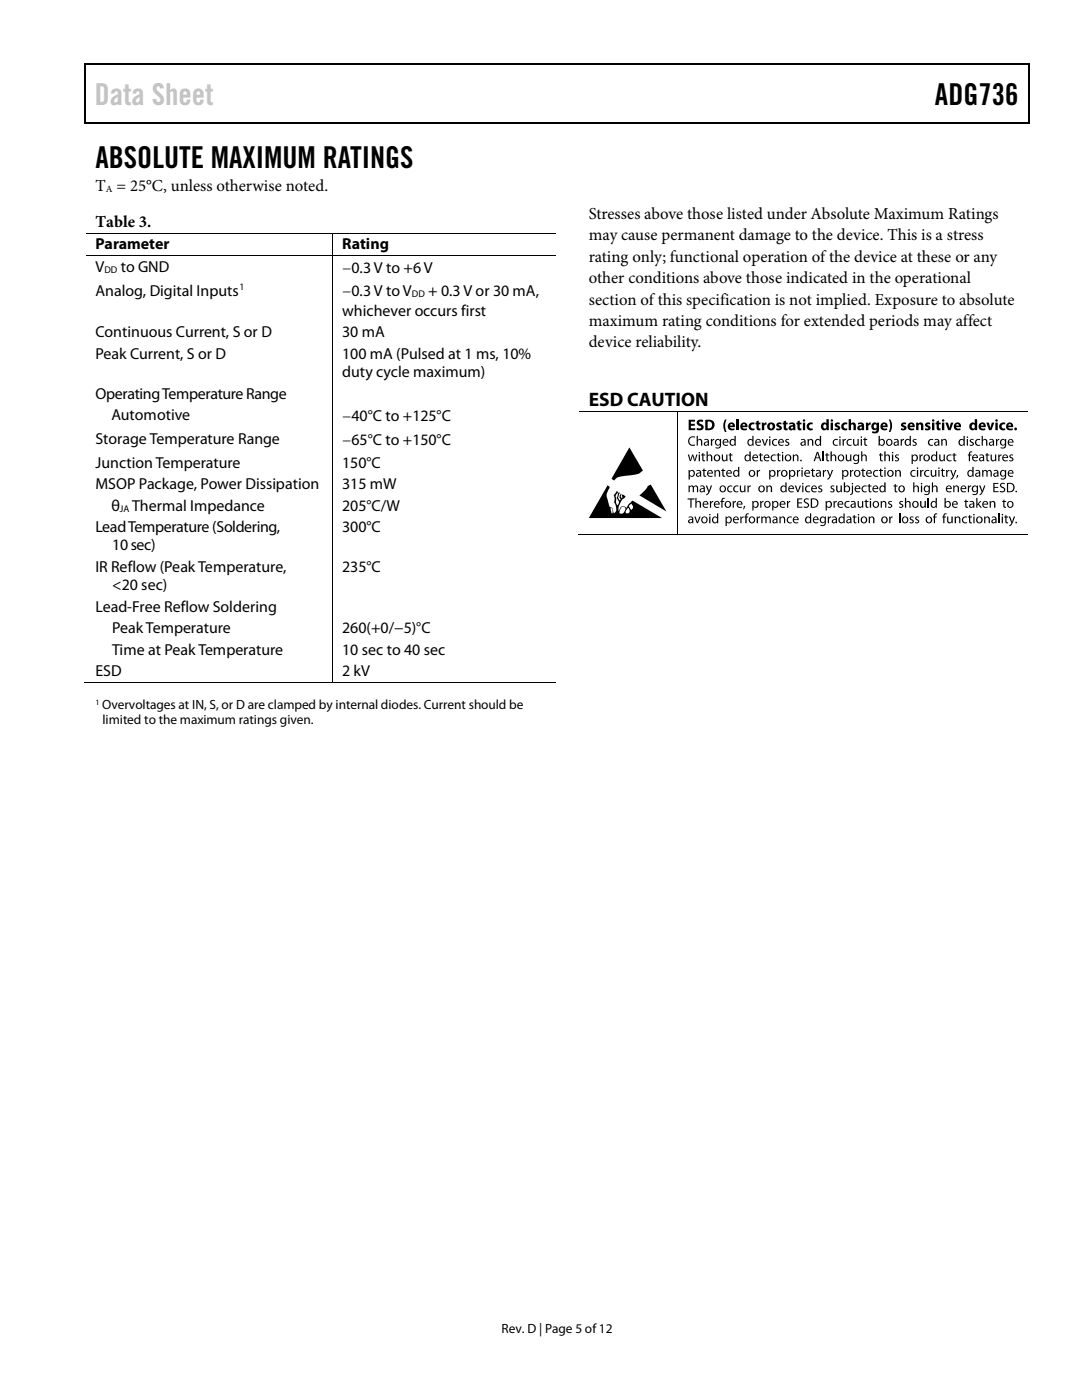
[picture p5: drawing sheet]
<svg xmlns="http://www.w3.org/2000/svg" width="216mm" height="279mm" viewBox="0 0 216 279" stroke-linecap="round" stroke-linejoin="round" font-family="sans-serif">
<defs><g id="words">
<text font-size="6" fill="#c1c1c1" x="18.9" y="20.9">Data Sheet</text>
<g font-size="6">
<text x="186.6" y="20.9">ADG736</text>
<text x="19" y="33.6">ABSOLUTE MAXIMUM RATINGS</text>
</g>
<text font-size="3.9" x="117.5" y="81.1">ESD CAUTION</text>
<g font-size="3.3">
<text x="19" y="38.1">T = 25°C, unless otherwise noted.</text>
<text x="19.1" y="45.2">Table 3.</text>
<text x="117.5" y="43.6">Stresses above those listed under Absolute Maximum Ratings</text>
<text x="117.5" y="48">may cause permanent damage to the device. This is a stress</text>
<text x="117.5" y="52.2">rating only; functional operation of the device at these or any</text>
<text x="117.5" y="56.5">other conditions above those indicated in the operational</text>
<text x="117.5" y="60.8">section of this specification is not implied. Exposure to absolute</text>
<text x="117.5" y="65.1">maximum rating conditions for extended periods may affect</text>
<text x="117.5" y="69.3">device reliability.</text>
</g>
<g font-size="3.2">
<text x="19" y="49.8">Parameter</text>
<text x="68.3" y="49.8">Rating</text>
<text x="19" y="54.3">V</text>
<text x="19" y="59">Analog, Digital Inputs</text>
<text x="24.1" y="54.3">to GND</text>
<text x="68.3" y="59.1">−0.3 V to V</text>
<text x="68.3" y="54.4">−0.3 V to +6 V</text>
<text x="85.4" y="59.1">+ 0.3 V or 30 mA,</text>
<text x="68.3" y="63.1">whichever occurs first</text>
<text x="19" y="67.4">Continuous Current, S or D</text>
<text x="19" y="71.7">Peak Current, S or D</text>
<text x="68.3" y="67.4">30 mA</text>
<text x="68.3" y="71.7">100 mA (Pulsed at 1 ms, 10%</text>
<text x="68.3" y="75.3">duty cycle maximum)</text>
<text x="19" y="79.5">Operating Temperature Range</text>
<text x="22.2" y="83.9">Automotive</text>
<text x="68.3" y="84">−40°C to +125°C</text>
<text x="19" y="88.6">Storage Temperature Range</text>
<text x="68.3" y="88.7">−65°C to +150°C</text>
<text x="19" y="93.4">Junction Temperature</text>
<text x="68.3" y="93.4">150°C</text>
<text x="19" y="97.7">MSOP Package, Power Dissipation</text>
<text x="22.2" y="102">θ</text>
<text x="26.4" y="102">Thermal Impedance</text>
<text x="68.3" y="102">205°C/W</text>
<text x="68.3" y="97.7">315 mW</text>
<text x="19" y="106.3">Lead Temperature (Soldering,</text>
<text x="68.3" y="106.3">300°C</text>
<text x="22.4" y="109.9">10 sec)</text>
<text x="19" y="114.1">IR Reflow (Peak Temperature,</text>
<text x="22.4" y="117.8">&lt;20 sec)</text>
<text x="68.3" y="114.1">235°C</text>
<text x="19" y="122">Lead-Free Reflow Soldering</text>
<text x="22.4" y="126.3">Peak Temperature</text>
<text x="22.4" y="130.6">Time at Peak Temperature</text>
<text x="68.3" y="126.3">260(+0/−5)°C</text>
<text x="68.3" y="130.6">10 sec to 40 sec</text>
<text x="19" y="134.9">ESD</text>
<text x="68.3" y="134.9">2 kV</text>
</g>
<g font-size="2.7">
<text x="20.4" y="141.6">Overvoltages at IN, S, or D are clamped by internal diodes. Current should be</text>
<text x="20.4" y="144.5">limited to the maximum ratings given.</text>
<text x="100.1" y="266">Rev. D | Page 5 of12</text>
</g>
<g font-size="1.9">
<text x="21.1" y="38.3">A</text>
<text x="20.8" y="54.4">DD</text>
<text x="47.8" y="58">1</text>
<text x="82.2" y="59.3">DD</text>
<text x="23.9" y="102.2">JA</text>
</g>
<text font-size="1.6" x="19" y="140.7">1</text>
</g></defs>
<g fill="#000">
<path d="M16.9 12.7h.2v1h-.2zM16.9 12.7h.2v.3h-.2zM82.5 12.7h.3v.3h-.3zM205.1 12.7h.3v1h-.3zM205.1 12.7h.3v.3h-.3zM16.9 24.4h.2v.2h-.2zM82.3 24.4h.2v.2h-.2zM205.1 24.4h.3v.2h-.3zM66.3 46.4h.2v.2h-.2zM66.3 51h.2v.1h-.2zM125.6 89.3l2.7 4.6-.3 .2a3.7 3.7 0 0 1-2.7 .8l-.6 .1a2.23 2.23 0 0 0-2.2 .9l-.5-.3zM135.2 82.1h.1v.2h-.1z"/>
<path d="M137.4 96.9h.2v.2l.2-.2h.4l.2 .2 .3-.2h.4l.2 .6v.7h-.2l-.1-.9-.2-.2-.3 .2v.9h-.3v-1l-.2-.1-.4 .2v.9h-.2zM137.4 83.8h1.3v.4h-.8v.4h.7v.4h-.7v.5h.8v.3h-1.3zM137.2 90.7h.3l.3 1.1 .3-1.1h.2l.3 1.1 .3-1.1h.3l-.5 1.3h-.2l-.3-1-.3 1h-.3zM137.2 99.5h1.4v.2h-.6v1.6h-.2v-1.6h-.6zM137.6 87.3l.7-.2 .4 .1-.1 .2a.76 .76 0 0 0-1.1 .6 .76 .76 0 0 0 1.2 .7v.2a.98 .98 0 0 1-1.2-.3 .98 .98 0 0 1 .1-1.3zM138.7 99.4h.3v.8l.4-.2 .4 .2 .1 1.1h-.3v-.9l-.3-.2-.3 .3v.8h-.3zM139 87h.2v.8l.5-.2 .3 .2 .1 1.1h-.2v-.9l-.3-.2-.4 .3v.8h-.2zM139.2 83.9l.6-.2 .5 .2-.1 .3h-.6l-.1 .1 .1 .2a.72 .72 0 0 1 .8 .9 .72 .72 0 0 1-1.1 .5l-.3-.1 .1-.4 .7 .1 .1-.2-.1-.2a.69 .69 0 0 1-.7-.4 .69 .69 0 0 1 .1-.8zM140.1 90.5l.3-.1v.3h.3v.2h-.3v.9l.3 .1-.1 .2h-.3l-.2-.3v-.9h-.2v-.2h.2zM140.3 93.6l.3-.1v.3h.3v.2h-.3v.9l.3 .1-.1 .2-.3-.1-.1-.2-.1-.9h-.2v-.2h.2zM141 90.1h.2v.8l.5-.2 .3 .2 .1 1.1h-.2l-.1-.9-.2-.2-.4 .3v.8h-.2zM140.8 96.9h.3l.4 1.1 .3-1.1h.3l-.7 1.6-.4 .4-.1-.3 .4-.4z"/>
<path d="M141.9 87.6h.2v.3l.4-.3v.2l-.2 .1-.2 .2v.8h-.2zM142.5 93.8h.3v.2l.1-.1a.49 .49 0 0 1 .7 .1l.1 1.1h-.3v-.9l-.3-.2-.3 .2v.9h-.2zM144.1 93.6l.3-.1v.3h.3v.2h-.3v.9l.3 .1v.1l-.2 .1a.35 .35 0 0 1-.4-.5v-.7h-.2v-.2h.2zM144.7 83.7h.3a2.73 2.73 0 0 0 0 2.5 .71 .71 0 0 1-.6-.8v-.8zM144 90.7h.3v1l.3 .2 .3-.2v-1h.2v1.3h-.2v-.2l-.1 .1a.47 .47 0 0 1-.7 0zM145.6 90.5l.2-.1v.3h.4v.2h-.4l.1 .9 .3 .1v.1l-.4 .1-.2-.3v-.9h-.2zM145.3 97.1l.5-.2h.3v.2a.51 .51 0 0 0-.8 .5 .51 .51 0 0 0 .8 .4v.2a.7 .7 0 0 1-.9-.2 .7 .7 0 0 1 .1-.9zM146.9 83.7h.5v2.1h-.5zM146.5 97.1l.5-.2h.3v.2a.51 .51 0 0 0-.8 .5 .51 .51 0 0 0 .8 .4v.2a.71 .71 0 0 1-.9-.2 .71 .71 0 0 1 .1-.9zM147.6 96.9h.3v1l.3 .2 .3-.3v-.9h.2l.1 1.3h-.2l-.1-.2-.1 .1a.47 .47 0 0 1-.7-.1zM149.1 96.9h.2l.1 .3 .4-.3v.2h-.2l-.2 .3v.8h-.2zM149.6 84.5l.8-.2 .2 .1-.1 .3a.44 .44 0 0 0-.7 .4 .44 .44 0 0 0 .7 .4l.1 .3a.82 .82 0 0 1-1.1-.2 .82 .82 0 0 1 .1-1.1z"/>
<path d="M151 93.8h.2v.3l.5-.3v.2l-.3 .1-.2 .3v.7h-.2zM150.9 84.1l.5-.2v.4h.3v.4h-.3v.7l.3 .1v.3l-.5 .1-.2-.2-.1-1h-.2v-.4h.2zM151.6 90.5l.3-.1v.3h.3v.2h-.3v.9l.3 .1v.1l-.2 .1a.35 .35 0 0 1-.4-.5v-.7h-.2v-.2h.2zM152 84.3h.4v.3l.3-.3h.2v.5h-.2l-.2 .2v.8h-.5zM152 87.6h.3l.3 1.1 .4-1.1h.2l-.5 1.3h-.2zM152.9 96.9h.2v.2l.1-.1a.5 .5 0 0 1 .8 .1l.1 1.1h-.3v-.9l-.3-.2-.3 .3v.8h-.3zM154 90.9l.5-.2h.3v.2a.51 .51 0 0 0-.8 .5 .51 .51 0 0 0 .8 .4v.2a.7 .7 0 0 1-.9-.2 .7 .7 0 0 1 .1-.9zM155.1 84.4l.4-.1 .5 .1-.1 .3h-.5v.1a.56 .56 0 0 1 .6 .7 .56 .56 0 0 1-.8 .4l-.3-.1v-.4l.5 .1 .2-.1-.5-.3a.43 .43 0 0 1 0-.7zM155 93.8h.2l.1 .3 .2-.3h.2v.2l-.2 .1-.2 .3v.7h-.2zM154.2 87.8l.6-.2 .3 .1-.1 .1a.51 .51 0 0 0-.7 .5 .51 .51 0 0 0 .7 .4l.1 .2a.71 .71 0 0 1-.9-.2 .71 .71 0 0 1 0-.9zM155.2 90.5l.2-.1v.3h.4v.2h-.4l.1 .9 .2 .1v.2h-.3l-.2-.3v-.9h-.2v-.2h.2zM156.7 87.8l.4-.2 .3 .1v.1h-.4v.3l.2 .1a.41 .41 0 0 1 .3 .3 .41 .41 0 0 1-.2 .4h-.7l.1-.2h.5v-.2l-.2-.1a.4 .4 0 0 1-.3-.6z"/>
<path d="M156.4 84.1l.4-.2v.4h.4v.4h-.4l.1 .7 .3 .1v.3l-.5 .1-.3-.2v-1h-.2v-.4h.2zM158.2 90.7h.2v.2l.1-.1a.48 .48 0 0 1 .7 .1l.1 1.1h-.2v-.9l-.3-.2-.4 .3v.8h-.2zM158.6 96.9h.2l.4 1.1 .4-1.1h.2l-.5 1.3h-.2zM159 93.8h.2v.3l.5-.3v.2l-.3 .1-.1 .2v.8h-.3zM159.1 84.1l.5-.2v.4h.3v.4h-.3v.7l.3 .1v.3l-.5 .1-.2-.2-.1-1h-.2v-.4h.2zM159.7 91.8h.2v.2h-.2zM161.1 87.6h.2l.1 .2 .1-.1a.49 .49 0 0 1 .7 .1l.1 1.1h-.3v-.9l-.3-.2-.3 .2v.9h-.2zM160.8 97.1l.5-.2h.4l-.1 .2a.51 .51 0 0 0-.7 .5 .51 .51 0 0 0 .7 .4l.1 .2a.71 .71 0 0 1-1-.2 .71 .71 0 0 1 .1-.9zM161.2 84.5l.8-.2 .2 .1-.1 .3a.45 .45 0 0 0-.7 .4 .45 .45 0 0 0 .7 .4l.1 .3a.82 .82 0 0 1-1.1-.2 .82 .82 0 0 1 .1-1.1zM162 93.6l.3-.1v.3h.3v.2h-.3v.9l.3 .1-.1 .2-.3-.1-.2-.2v-.9h-.2v-.2h.2zM163.3 97.1l.4-.2 .3 .1v.1h-.4v.3l.1 .1a.4 .4 0 0 1 .4 .3 .4 .4 0 0 1-.2 .4h-.7l.1-.2h.5v-.3l-.2-.1a.4 .4 0 0 1-.3-.5zM164.2 90.1h.2v1.9h-.2z"/>
<path d="M164.2 93.8h.2v.3l.5-.3v.2l-.3 .1-.2 .2v.8h-.2zM164.9 90.5l.2-.1v.3h.4v.2h-.4l.1 .9 .2 .1v.1l-.3 .1-.2-.3v-.9h-.2v-.2h.2zM165 93.8h.2l.4 1.1 .4-1.1h.2l-.6 1.6-.5 .4v-.3a.45 .45 0 0 0 .4-.5zM165.7 90.1h.3v.8l.4-.2 .4 .2 .1 1.1h-.3v-.9l-.3-.2-.3 .2v.9h-.3zM165.8 97.1l.4-.2 .3 .1-.1 .1h-.4v.3l.2 .1a.41 .41 0 0 1 .3 .3 .41 .41 0 0 1-.2 .4h-.6v-.2h.5v-.3l-.1-.1a.4 .4 0 0 1-.3-.5zM166.7 84.4l.5-.1 .4 .1-.1 .3h-.5v.1a.56 .56 0 0 1 .6 .7 .56 .56 0 0 1-.8 .4l-.3-.1 .1-.4 .4 .1 .2-.1-.5-.3a.43 .43 0 0 1 0-.7zM166.3 87.8l.6-.2 .3 .1-.1 .1a.51 .51 0 0 0-.7 .5 .51 .51 0 0 0 .8 .4v.2a.7 .7 0 0 1-.9-.2 .7 .7 0 0 1 0-.9zM166.8 96.9h.3v1l.3 .2 .3-.3v-.9h.3v1.3h-.2v-.2l-.1 .1a.47 .47 0 0 1-.8-.1zM168.1 87.6h.2v.3l.5-.3v.2l-.3 .1-.1 .2v.8h-.3zM168.1 84.5l.8-.2 .2 .1-.1 .3a.45 .45 0 0 0-.7 .4 .45 .45 0 0 0 .7 .4l.1 .3a.82 .82 0 0 1-1.1-.2 .82 .82 0 0 1 .1-1.1zM169.3 83.7h.5v.8a.55 .55 0 0 1 .7-.1 .55 .55 0 0 1 .3 .6v.8h-.5v-1l-.2-.1-.3 .2v.9h-.5zM169.6 93.8h.2v.3l.5-.3v.2l-.3 .1-.1 .2v.8h-.3z"/>
<path d="M168.8 90.7h.2v1l.3 .2 .3-.3v-.9h.3v1.3h-.2v-.2l-.1 .1a.47 .47 0 0 1-.8 0zM169.1 87.8l.5-.2 .4 .1-.1 .1a.51 .51 0 0 0-.8 .5 .51 .51 0 0 0 .8 .4v.2a.7 .7 0 0 1-.9-.2 .7 .7 0 0 1 .1-.9zM170.2 87.6h.3v1l.3 .2 .3-.3v-.9h.2l.1 1.3h-.3v-.2l-.1 .1a.46 .46 0 0 1-.7 0zM171.8 90.1h.3v.8l.4-.2 .4 .2 .1 1.1h-.3v-.9l-.3-.2-.3 .3v.8h-.3zM172.1 93.6l.2-.1v.3h.3v.2h-.3v.9l.3 .1v.1l-.2 .1a.35 .35 0 0 1-.3-.5v-.7h-.3v-.2h.3zM172.5 87.4l.2-.1v.3h.3v.2h-.3v.9l.3 .1v.1l-.3 .1-.2-.3v-.9h-.3v-.2h.3zM172.8 84.3h.4v.3l.3-.3h.2v.5h-.3l-.1 .2v.8h-.5zM172.1 97.1l.5-.2h.4l-.1 .2a.51 .51 0 0 0-.8 .5 .51 .51 0 0 0 .8 .4l.1 .2a.71 .71 0 0 1-1-.2 .71 .71 0 0 1 .1-.9zM172.7 99.8l.3-.1v.3h.3v.2h-.3v.9h.3v.2h-.4l-.2-.2v-.9h-.2zM173.3 96.7l.3-.1v.3h.3v.2h-.3v.9l.3 .1-.1 .2-.3-.1-.2-.2v-.9h-.2v-.2h.2zM174.4 94l.5-.2h.3v.2a.51 .51 0 0 0-.8 .5 .51 .51 0 0 0 .8 .4v.2a.7 .7 0 0 1-.9-.2 .7 .7 0 0 1 .1-.9zM175.6 90.5l.2-.1v.3h.4v.2h-.4l.1 .9 .2 .1 .1 .1-.4 .1-.2-.3v-.9h-.2z"/>
<path d="M175.6 93.6l.2-.1v.3h.4v.2h-.4l.1 .9 .3 .1-.1 .2-.3-.1-.2-.2v-.9h-.2v-.2h.2zM176.4 90.1h.3v.8l.4-.2 .4 .2 .1 1.1h-.2l-.1-.9-.3-.2-.3 .2v.9h-.3zM177.3 83.7a.71 .71 0 0 1 .7 .9v.8a.71 .71 0 0 1-.7 .8 2.73 2.73 0 0 0 0-2.5zM178.6 90.9l.4-.2 .4 .1-.1 .1h-.4v.3l.2 .1a.41 .41 0 0 1 .3 .3 .41 .41 0 0 1-.2 .4h-.7l.1-.2h.5v-.2l-.2-.1a.4 .4 0 0 1-.3-.6zM178.6 93.8h.2v.2l.1-.1a.5 .5 0 0 1 .8 .1l.1 1.1h-.3v-.9l-.3-.2-.3 .3v.8h-.3zM178.5 96.7l.3-.1v.3h.3v.2h-.3v.9l.3 .1-.1 .2-.3-.1-.2-.2v-.9h-.2v-.2h.2zM179.7 87.6h.2v.3l.5-.3v.2l-.3 .1-.1 .2v.8h-.3zM179.9 84.4l.5-.1 .4 .1-.1 .3h-.4v.1a.53 .53 0 0 1 .6 .6 .53 .53 0 0 1-.7 .5l-.5-.1 .1-.4 .4 .1 .2-.1-.4-.3a.42 .42 0 0 1-.1-.7zM180.6 99.4h.2v.8l.5-.2 .3 .2 .1 1.1h-.2l-.1-.9-.2-.2-.4 .2v.9h-.2zM182.2 87.8l.4-.2 .3 .1-.1 .1h-.4v.3l.2 .1a.41 .41 0 0 1 .3 .3 .41 .41 0 0 1-.2 .4h-.6v-.2h.5v-.2l-.1-.1a.39 .39 0 0 1-.3-.6zM182.2 96.3h.3v.8l.4-.2 .4 .2 .1 1.1h-.3v-.9l-.3-.2-.3 .2v.9h-.3zM181.8 94l.6-.2h.3l-.1 .2a.51 .51 0 0 0-.7 .5 .51 .51 0 0 0 .7 .4l.1 .2a.7 .7 0 0 1-.9-.2 .7 .7 0 0 1 0-.9z"/>
<path d="M182.8 84.3h.4v.3l.1-.2a.55 .55 0 0 1 .7 0 .55 .55 0 0 1 .2 .6v.8h-.4l-.1-1-.2-.1-.2 .2v.9h-.5zM183.4 90.7h.3v.3l.4-.3v.2l-.2 .1-.2 .3v.7h-.2zM183.6 93.8h.2v.3l.2-.3h.3v.2l-.3 .1-.1 .2v.8h-.3zM184.7 84.4l.5-.1 .4 .1-.1 .3h-.4v.1a.53 .53 0 0 1 .6 .6 .53 .53 0 0 1-.7 .5l-.5-.1 .1-.4 .4 .1 .2-.1-.4-.3a.42 .42 0 0 1-.1-.7zM185.1 99.4h.3v1.9h-.3zM184.6 94l.5-.2h.3v.2a.51 .51 0 0 0-.8 .5 .51 .51 0 0 0 .8 .4v.2a.7 .7 0 0 1-.9-.2 .7 .7 0 0 1 .1-.9zM185.9 96.3h.3v.8l.4-.2 .4 .2 .1 1.1h-.3v-.9l-.3-.2-.3 .3v.8h-.3zM185.3 87.8l.6-.2 .3 .1v.1a.51 .51 0 0 0-.8 .5 .51 .51 0 0 0 .8 .4v.2a.71 .71 0 0 1-.9-.2 .71 .71 0 0 1 0-.9zM185.7 93.8h.2l.1 1 .2 .2 .4-.3v-.9h.2l.1 1.3h-.3v-.2l-.1 .1a.46 .46 0 0 1-.7-.1zM186.9 84.1l.4-.2v.4h.4v.4h-.4l.1 .7 .3 .1v.3l-.5 .1-.2-.2-.1-1h-.2v-.4h.2zM187.8 87.6h.2v.2l.1-.1a.48 .48 0 0 1 .8 .1v1.1h-.2v-.9l-.3-.2-.3 .3v.8h-.3zM187.9 93.6l.3-.1v.3h.3v.2h-.3v.9l.3 .1v.1h-.4l-.1-.2-.1-.9h-.2z"/>
<path d="M187.4 90.7h.2l.1 1 .3 .2 .3-.3v-.9h.2v1.3h-.2v-.2l-.1 .1a.46 .46 0 0 1-.7 0zM188.8 93.8h.2v.3l.5-.3v.2l-.3 .1-.1 .2-.1 .8h-.2zM188.6 84.3h.6l.3 1.1 .2-1.1h.5l-.5 1.5h-.5zM189.6 93.8h.2l.4 1.1 .4-1.1h.2l-.6 1.6-.5 .4v-.3a.45 .45 0 0 0 .4-.5zM189 90.9l.5-.2h.4l-.1 .2a.51 .51 0 0 0-.7 .5 .51 .51 0 0 0 .7 .4l.1 .2a.71 .71 0 0 1-.9-.2 .71 .71 0 0 1 0-.9zM190.2 96.9h.2v.2l.1-.1a.49 .49 0 0 1 .8 .1l.1 1.1h-.3v-.9l-.3-.2-.3 .3v.8h-.3zM190.3 90.5l.2-.1v.3h.3v.2h-.3v.9l.3 .1v.1l-.2 .1a.35 .35 0 0 1-.3-.5v-.7h-.3v-.2h.3zM191 94.8h.2l-.2 .7h-.2zM192.6 99.8l.2-.1v.3h.4v.2h-.4l.1 .9h.3v.2h-.4l-.2-.2v-.9h-.2zM193.1 96.9h.2v.3l.5-.3v.2h-.3l-.1 .3v.8h-.3zM193.5 90.2l.5-.1v.2h-.3l-.1 .2v.2h.3v.2h-.3v1.1h-.3v-1.1h-.2v-.2h.2zM193.5 87.8l.5-.2 .3 .1-.1 .1h-.4v.3l.2 .1a.41 .41 0 0 1 .3 .3 .41 .41 0 0 1-.2 .4h-.6v-.2h.5v-.2l-.1-.1a.39 .39 0 0 1-.4-.6z"/>
<path d="M194.7 87.8l.6-.2 .3 .1v.1a.51 .51 0 0 0-.8 .5 .51 .51 0 0 0 .8 .4v.2a.71 .71 0 0 1-.9-.2 .71 .71 0 0 1 0-.9zM195.4 96.9h.2l.4 1.1 .4-1.1h.2l-.5 1.3-.6 .7-.1-.3 .5-.4zM195.9 87h.2v.8l.4-.2 .4 .2 .1 1.1h-.2l-.1-.9-.2-.2-.4 .3v.8h-.2zM196 93.8h.2v.2l.2-.2h.4l.2 .2 .3-.2h.4l.2 .6v.7h-.2l-.1-.9-.2-.2-.3 .3v.8h-.3v-1l-.3-.1-.3 .3v.8h-.2zM196.8 90.5l.3-.1v.3h.3v.2h-.3v.9l.3 .1v.1l-.4 .1-.2-.3v-.9h-.2v-.2h.2zM196.8 84.3h.5l.3 1.1 .3-1.1h.5l-.6 1.5h-.4zM198.7 87.6h.2l.1 .3 .4-.3v.2l-.4 .3v.8h-.3zM197.7 90.7h.2v1l.3 .2 .3-.3 .1-.9h.2v1.3h-.2v-.2l-.1 .1a.46 .46 0 0 1-.8 0zM198.2 96.4h1v.2h-.8v.6h.8v.2h-.8v.6h.9v.2h-1.1zM199.2 90.7h.2v.3l.4-.3v.2l-.2 .1-.2 .3v.7h-.2zM199.6 96.6a.77 .77 0 0 1 .9-.2l-.1 .2h-.3l-.3 .1 .1 .4a.64 .64 0 0 1 .6 .9 .64 .64 0 0 1-1 .1v-.2a.39 .39 0 0 0 .7 .1 .39 .39 0 0 0-.2-.6 .53 .53 0 0 1-.4-.8zM200.2 99.8l.2-.1v.3h.4v.2h-.4l.1 .9h.2v.3l-.3-.1-.2-.2v-.9h-.2v-.2h.2z"/>
<path d="M199.6 84.5l.3-.1 .5-.1 .2 .1-.1 .3a.44 .44 0 0 0-.6 .4 .44 .44 0 0 0 .6 .4l.1 .3a.82 .82 0 0 1-1.1-.2 .82 .82 0 0 1 .1-1.1zM201.4 90.9l.4-.2 .4 .1-.1 .1h-.4v.3l.2 .1a.41 .41 0 0 1 .3 .3 .41 .41 0 0 1-.2 .4h-.6v-.2l.3 .1 .3-.2-.6-.5zM202.6 98h.3v.2h-.3zM129.2 97l.6-.3 3.2 5.4-5.4-3.2 1.1-1zM135.2 106.6h.1v.1h-.1zM138.5 103.1h.3l.4 1.1 .3-1.1h.3l-.5 1.3h-.3zM141.7 100h.2v.3l.4-.3v.2h-.2l-.2 .3v.8h-.2zM144.1 99.5l.5-.1v.2h-.3l-.1 .1v.3h.3v.2h-.3v1.1h-.3v-1.1h-.2v-.2h.2zM146.2 100h.2v.3l.4-.3v.2l-.4 .3v.8h-.2zM147.7 103.1h.2v.3l.5-.3v.2h-.3l-.1 .3v.8h-.3zM148.4 101h.3l-.3 .6-.1 .1zM148.9 102.6l.5-.1v.2h-.3l-.1 .1v.3h.3v.2h-.3v1.1h-.3v-1.1h-.1v-.2h.1z"/>
<path d="M151 103.1h.2v.3l.2-.3h.3v.2h-.3l-.2 .3v.8h-.2zM151.7 100h.2v.3l.4-.3v.2l-.4 .3v.8h-.2zM151.9 103.1h.2v.2l.2-.2h.4l.2 .2 .3-.2h.4l.2 .5v.8h-.2l-.1-1-.2-.1-.3 .2v.9h-.3v-1l-.2-.1-.3 .3-.1 .8h-.2zM155.5 103.1h.2v.2l.2-.1a.49 .49 0 0 1 .7 .1l.1 1.1h-.3v-.9l-.3-.2-.3 .2v.9h-.3zM157 100h.2l.1 .3 .4-.3v.2h-.3l-.1 .3v.8h-.3zM157.2 103.3l.5-.2h.3v.2a.51 .51 0 0 0-.8 .5 .51 .51 0 0 0 .8 .4v.2a.7 .7 0 0 1-.9-.2 .7 .7 0 0 1 .1-.9zM159.1 99.5h1v.2h-.8v.6h.7v.2h-.7v.6h.8v.2h-1zM160.5 99.7a.8 .8 0 0 1 .9-.2l-.1 .2h-.5a.27 .27 0 0 0-.2 .2 .27 .27 0 0 0 .2 .3 .64 .64 0 0 1 .6 .9 .64 .64 0 0 1-1.1 .1l.1-.2a.39 .39 0 0 0 .6 .1 .39 .39 0 0 0-.1-.6 .54 .54 0 0 1-.4-.8zM165.2 103.1h.2v.3l.2-.3h.2v.2h-.2l-.2 .4v.7h-.2zM166.3 100h.2v.3l.5-.3v.2h-.3l-.1 .3v.8h-.3zM168.7 100.2l.5-.2h.3v.2a.51 .51 0 0 0-.8 .5 .51 .51 0 0 0 .8 .4v.2a.71 .71 0 0 1-.9-.2 .71 .71 0 0 1 .1-.9zM170.3 102.8h.3v.3h.3v.2h-.3v.9h.3l-.1 .2h-.3l-.2-.2v-.9h-.2v-.2h.2z"/>
<path d="M171.1 100h.3v1l.3 .1 .3-.2v-.9h.2l.1 1.3h-.2l-.1-.2-.1 .1a.46 .46 0 0 1-.7-.1zM173.3 103.1h.2l.1 .2 .1-.1a.5 .5 0 0 1 .7 .1l.1 1.1h-.3v-.9l-.3-.2-.3 .3v.8h-.3zM175.7 100h.2l.1 .2v-.1a.48 .48 0 0 1 .8 .1l.1 1.1h-.3v-.9l-.3-.2-.3 .3v.8h-.3zM177.3 100.2l.4-.2 .3 .1-.1 .1h-.4v.3h.2a.41 .41 0 0 1 .3 .4 .41 .41 0 0 1-.2 .4h-.6v-.2l.3 .1 .3-.2-.6-.5zM177.4 103.1h.3v.3l.4-.3v.2h-.2l-.2 .3v.8h-.3zM179.4 102.5h.2v1.9h-.2zM179.5 100.2l.4-.2 .3 .1v.1h-.5v.3h.2a.41 .41 0 0 1 .3 .4 .41 .41 0 0 1-.2 .4h-.6v-.2l.4 .1 .2-.2-.5-.5zM181.6 103.3l.4-.2h.3l-.1 .2h-.4v.3h.2a.4 .4 0 0 1 .3 .4 .4 .4 0 0 1-.2 .4h-.6v-.2h.5l.1-.3-.2-.1a.4 .4 0 0 1-.3-.5zM182.7 103.3l.4-.2h.3l-.1 .2h-.4v.3h.2a.41 .41 0 0 1 .3 .4 .41 .41 0 0 1-.2 .4h-.6v-.2h.5v-.3l-.1-.1a.4 .4 0 0 1-.3-.5zM183.6 100h.3v1l.2 .1 .4-.2v-.9h.2v1.3h-.2v-.2l-.1 .1a.47 .47 0 0 1-.7-.1zM186.5 102.6l.5-.1v.2h-.3l-.1 .1v.3h.3v.2h-.3v1.1h-.3v-1.1h-.1v-.2h.1zM188.4 102.6l.5-.1v.2h-.4v.1l-.1 .3h.4v.2h-.4v1.1h-.2v-1.1h-.2v-.2h.2z"/>
<path d="M189 103.1h.2l.1 .9 .2 .2 .3-.2v-.9h.3v1.3h-.2v-.2l-.1 .1a.46 .46 0 0 1-.7-.1zM190.5 103.1h.2v.2l.1-.1a.48 .48 0 0 1 .8 .1v1.1h-.2v-.9l-.3-.2-.3 .2v.9h-.3zM192.1 103.3l.5-.2h.4l-.1 .2a.51 .51 0 0 0-.7 .5 .51 .51 0 0 0 .7 .4l.1 .2a.71 .71 0 0 1-.9-.2 .71 .71 0 0 1 0-.9zM193.4 102.8h.2v.3h.3v.2h-.3v.9h.3v.2l-.2 .1a.35 .35 0 0 1-.3-.5v-.7h-.3v-.2h.3zM194.8 99.4h.2v1.2l.6-.6h.2l-.5 .5 .6 .8h-.3l-.4-.6-.2 .1v.5h-.2zM196.4 103.1h.2v.2l.1-.1a.48 .48 0 0 1 .7 .1l.1 1.1h-.2l-.1-.9-.2-.2-.4 .2v.9h-.2zM197.5 100h.2v.2l.1-.1a.5 .5 0 0 1 .7 .1l.1 1.1h-.2l-.1-.9-.2-.2-.4 .3v.8h-.2zM199.2 102.5h.3v1.9h-.3zM200.6 102.8h.2v.3h.4v.2h-.4l.1 .9h.3v.2h-.4l-.2-.2v-.9h-.2v-.2h.2zM201.3 103.1h.3l.3 1.1 .4-1.1h.3l-.6 1.3-.6 .6v-.2l.4-.4zM202.6 104.2h.3v.2h-.3zM66.3 136.1h.2v.2h-.2z"/>
<path d="M121.2 96.9l-3.7 6.5h14.6l-5.9-3.5-.7 .7-.5 .8-.2-.2a.71 .71 0 0 0-.8-.1 .71 .71 0 0 0-.4 .6l-.1 .3a2.84 2.84 0 0 1 1.2-2.7l.1-.3-.6-.3v.6l-.2 .2-.1-.4v-.6l-.2 .3-.1 .5 .2 .3-.1 .3-.1-.2a.65 .65 0 0 1-.1-.9l.3-.4-.3-.1-.5 1 .3 .4a.71 .71 0 0 1-.1 1.1l-.2-.3-.1-1a.8 .8 0 0 1 .3-1.1l.1-.2-.2-.2-.6 .8 .1 .7-.1 .8 .4 .7a1.02 1.02 0 0 1-.4 1.4l-.4-1.1a.79 .79 0 0 1-.7-1l-.1-.4a2.11 2.11 0 0 1 .3-2.4 .42 .42 0 0 0-.4-.6zM121.8 101.4h.2l.2 .3v.6l-.1 .2zM124.1 101.1a.58 .58 0 0 1 .7 .4 .58 .58 0 0 1-.3 .7 .6 .6 0 0 1-.9 .1l.1-.6zM125.2 101.4a.51 .51 0 0 1 .4 .7 .51 .51 0 0 1-.7 .2zM125.6 100.8l.3-.3a.69 .69 0 0 1 0 1.2l-.4-.7z"/>
<path d="M137.4 93.8h.2v.2a.61 .61 0 0 1 .9-.1 .61 .61 0 0 1 .1 .9 .54 .54 0 0 1-.4 .4 .54 .54 0 0 1-.6-.2v.7h-.2zM137.7 94.1a.49 .49 0 0 0 0 .6 .49 .49 0 0 0 .5 .2 .5 .5 0 0 0 .2-.6 .5 .5 0 0 0-.5-.3z"/>
<path d="M139.4 90.3a.15 .15 0 0 1 .3 0 .15 .15 0 0 1-.3 0zM139.4 90.7h.3v1.3h-.3z"/>
<path d="M139 93.9l.4-.1 .5 .3v1h-.2v-.1a.43 .43 0 0 1-.6 .1 .43 .43 0 0 1 0-.7l.6-.1-.1-.2a.41 .41 0 0 0-.6 0zM139.2 94.6v.3h.3l.2-.2v-.2z"/>
<path d="M139.7 97l.4-.1 .5 .3 .1 1h-.3v-.1a.43 .43 0 0 1-.7 .1 .43 .43 0 0 1 .1-.7l.6-.1v-.2a.41 .41 0 0 0-.7 0zM139.9 97.7v.3h.4l.1-.2v-.2z"/>
<path d="M140.7 83.8a1.51 1.51 0 0 1 1.8 .6 1.24 1.24 0 0 1-1.6 1.5l-.2-.1zM141.2 84.1v1.4a.71 .71 0 0 0 .9-.7 .71 .71 0 0 0-.9-.7z"/>
<path d="M141.3 94a.58 .58 0 0 1 .7-.2 .58 .58 0 0 1 .3 .7h-1l.2 .4h.7v.2a.73 .73 0 0 1-1-.1 .73 .73 0 0 1 .1-1zM141.5 94l-.2 .3h.7l-.1-.3z"/>
<path d="M140.5 87.7l.1-.1a.57 .57 0 0 1 .9 .5v.8h-.2l-.1-.1a.43 .43 0 0 1-.6 .1 .43 .43 0 0 1 0-.7l.6-.1v-.1a.41 .41 0 0 0-.6-.1zM140.8 88.4l-.1 .3 .3 .1 .2-.2v-.3z"/>
<path d="M142.4 91.4a.7 .7 0 0 1 1.4 0 .7 .7 0 0 1-1.4 0zM142.8 90.9a.5 .5 0 0 0-.1 .7 .5 .5 0 0 0 .6 .2 .49 .49 0 0 0 .2-.6 .49 .49 0 0 0-.7-.3z"/>
<path d="M142.8 87.8a.52 .52 0 0 1 .9 0v-.2h.2v.4a1.65 1.65 0 0 1-.2 1.4l-.5 .1-.4-.1v-.2l.2 .1a.47 .47 0 0 0 .5-.1 .47 .47 0 0 0 .1-.5 .63 .63 0 0 1-.9 0 .63 .63 0 0 1 .1-.9zM143.1 87.8a.49 .49 0 0 0-.2 .6 .49 .49 0 0 0 .5 .3 .48 .48 0 0 0 .2-.6 .48 .48 0 0 0-.5-.3z"/>
<path d="M143.6 97.6a.69 .69 0 0 1 1.3 0 .69 .69 0 0 1-1.3 0zM144 97.1a.5 .5 0 0 0-.2 .7 .5 .5 0 0 0 .6 .2 .49 .49 0 0 0 .2-.6 .49 .49 0 0 0-.6-.3z"/>
<path d="M144.3 87.8a.57 .57 0 0 1 .8-.2 .57 .57 0 0 1 .2 .7h-.9l.2 .4h.6l.1 .2a.73 .73 0 0 1-1-.1 .73 .73 0 0 1 0-1zM144.6 87.8l-.2 .3h.7l-.1-.3z"/>
<path d="M145.1 94a.57 .57 0 0 1 .7-.2 .57 .57 0 0 1 .3 .7h-1l.2 .4h.6l.1 .2a.73 .73 0 0 1-1-.2 .73 .73 0 0 1 .1-.9zM145.3 94l-.2 .3h.7l-.1-.3z"/>
<path d="M145.4 84.6a.72 .72 0 0 1 .9-.2 .72 .72 0 0 1 .3 .8h-.9a.54 .54 0 0 0 .8 .3l.1 .3a.86 .86 0 0 1-1.1-.1 .86 .86 0 0 1-.1-1.1zM145.8 84.7l-.1 .2h.5l-.1-.2z"/>
<path d="M145.7 87.8l.5-.2 .4 .2v-.8h.2v1.9h-.2v-.2a.61 .61 0 0 1-.9 .2 .61 .61 0 0 1-.1-.9zM146 87.9a.5 .5 0 0 0-.2 .6 .5 .5 0 0 0 .6 .3l.1-.1a.49 .49 0 0 0 0-.6 .49 .49 0 0 0-.5-.2z"/>
<path d="M146.4 94l.5-.2 .4 .2v-.8h.2v1.9h-.2v-.2a.61 .61 0 0 1-.9 .2 .61 .61 0 0 1-.1-.9zM146.7 94a.5 .5 0 0 0-.2 .6 .5 .5 0 0 0 .6 .3 .49 .49 0 0 0 .2-.6 .49 .49 0 0 0-.6-.3z"/>
<path d="M147.9 84.6a.72 .72 0 0 1 .9-.2 .72 .72 0 0 1 .3 .8h-.9l.2 .3h.6l.1 .3a.86 .86 0 0 1-1.1-.1 .86 .86 0 0 1-.1-1.1zM148.3 84.7l-.2 .2h.6l-.1-.2z"/>
<path d="M148.7 90.9l.4-.2 .4 .2v-.8h.3v1.9h-.2v-.2a.61 .61 0 0 1-.9 .2 .61 .61 0 0 1-.1-.9zM149 90.9a.5 .5 0 0 0-.2 .6 .5 .5 0 0 0 .5 .4 .5 .5 0 0 0 .2-.7 .5 .5 0 0 0-.5-.3z"/>
<path d="M149.4 94.5a.7 .7 0 0 1 1.4 0 .7 .7 0 0 1-1.4 0zM149.8 94a.49 .49 0 0 0-.1 .7 .49 .49 0 0 0 .5 .2 .49 .49 0 0 0 .2-.6 .49 .49 0 0 0-.6-.3z"/>
<path d="M150.3 90.9a.57 .57 0 0 1 .7-.2 .57 .57 0 0 1 .3 .7h-1l.3 .4h.6v.2a.73 .73 0 0 1-.9-.1 .73 .73 0 0 1 0-1zM150.5 90.9l-.2 .3h.7l-.1-.3z"/>
<path d="M149.3 87.8l.4-.2 .4 .2v-.8h.3v1.9h-.2l-.1-.2a.61 .61 0 0 1-.8 .1 .61 .61 0 0 1-.1-.8zM149.6 87.9a.5 .5 0 0 0-.2 .6 .5 .5 0 0 0 .5 .3 .5 .5 0 0 0 .2-.6 .5 .5 0 0 0-.5-.3z"/>
<path d="M150.8 87.8a.57 .57 0 0 1 .8-.2 .57 .57 0 0 1 .2 .7h-.9l.2 .4h.6l.1 .2a.73 .73 0 0 1-1-.1 .73 .73 0 0 1 0-1zM151.1 87.8l-.2 .3h.7l-.1-.3z"/>
<path d="M151.3 97.6a.7 .7 0 0 1 1.4 0 .7 .7 0 0 1-1.4 0zM151.7 97.1a.5 .5 0 0 0-.1 .7 .5 .5 0 0 0 .6 .2 .49 .49 0 0 0 .1-.6 .49 .49 0 0 0-.6-.3z"/>
<path d="M152.6 90.9a.57 .57 0 0 1 .7-.2 .57 .57 0 0 1 .2 .7h-.9a.53 .53 0 0 0 .8 .4l.1 .2a.73 .73 0 0 1-1-.1 .73 .73 0 0 1 .1-1zM152.8 90.9l-.2 .3h.7l-.1-.3z"/>
<path d="M153.5 93.8h.2v.2a.62 .62 0 0 1 .9-.1 .62 .62 0 0 1 .1 .9 .56 .56 0 0 1-1 .2v.7h-.2zM153.8 94.1a.49 .49 0 0 0 0 .6 .49 .49 0 0 0 .5 .2 .5 .5 0 0 0 .2-.6 .5 .5 0 0 0-.5-.3z"/>
<path d="M153.5 87.1h.2v.3h-.2zM153.5 87.6h.2v1.3h-.2z"/>
<path d="M153.1 85.1a.81 .81 0 0 1 1.6 0 .81 .81 0 0 1-1.6 0zM153.7 84.7l-.1 .2a.47 .47 0 0 0 .3 .6 .43 .43 0 0 0 .3-.4 .43 .43 0 0 0-.5-.4z"/>
<path d="M155.4 87.8a.57 .57 0 0 1 .7-.1 .57 .57 0 0 1 .3 .6h-.9l.2 .4h.6v.2a.73 .73 0 0 1-.9-.1 .73 .73 0 0 1 0-1zM155.7 87.8l-.2 .3h.7l-.1-.3z"/>
<path d="M156 90.3a.15 .15 0 0 1 .3 0 .15 .15 0 0 1-.3 0zM156 90.7h.3v1.3h-.3z"/>
<path d="M155.8 94.5a.7 .7 0 0 1 1.4 0 .7 .7 0 0 1-1.4 0zM156.3 94a.5 .5 0 0 0-.2 .7 .5 .5 0 0 0 .6 .2 .49 .49 0 0 0 .2-.6 .49 .49 0 0 0-.6-.3z"/>
<path d="M155.9 97.1l.4-.2 .4 .2v-.8h.3v1.9h-.2l-.1-.2a.61 .61 0 0 1-.8 .1 .61 .61 0 0 1-.1-.8zM156.1 97.1a.5 .5 0 0 0-.1 .6 .5 .5 0 0 0 .5 .3 .5 .5 0 0 0 .2-.6 .5 .5 0 0 0-.6-.3z"/>
<path d="M156.6 91.4a.7 .7 0 0 1 1.4 0 .7 .7 0 0 1-1.4 0zM157 90.9a.5 .5 0 0 0-.2 .7 .5 .5 0 0 0 .6 .2 .5 .5 0 0 0 .2-.6 .5 .5 0 0 0-.6-.3z"/>
<path d="M157.4 93.8h.2l.1 .2a.63 .63 0 0 1 .8 0 .63 .63 0 0 1 .1 .9 .63 .63 0 0 1-.9 .1v.7h-.3zM157.8 94.1a.44 .44 0 0 0 0 .7 .44 .44 0 0 0 .6-.1 .48 .48 0 0 0 0-.5 .48 .48 0 0 0-.5-.2z"/>
<path d="M157.4 97.1a.57 .57 0 0 1 .8-.2 .57 .57 0 0 1 .2 .7h-.9a.53 .53 0 0 0 .8 .4l.1 .2a.73 .73 0 0 1-1-.2 .73 .73 0 0 1 0-.9zM157.7 97.1l-.2 .3h.7l-.1-.3z"/>
<path d="M157.4 84.5l.4-.2a.65 .65 0 0 1 .9 .7v.8h-.4v-.1a.5 .5 0 0 1-.8 0 .5 .5 0 0 1 .1-.7l.6-.3-.2-.1-.5 .2zM157.9 85.2l-.1 .2 .2 .2 .2-.2v-.3z"/>
<path d="M159.9 93.3h.3v.2h-.3zM159.9 93.8h.3v1.3h-.3z"/>
<path d="M160.1 96.4h.2v.2h-.2zM160.1 96.9h.2v1.3h-.2z"/>
<path d="M160.3 83.7h.3v.4h-.4zM160.2 84.3h.5v1.5h-.5z"/>
<path d="M160.6 94a.58 .58 0 0 1 .8-.2 .58 .58 0 0 1 .2 .7h-.9a.52 .52 0 0 0 .8 .4l.1 .2a.73 .73 0 0 1-1-.1 .73 .73 0 0 1 0-1zM160.9 94l-.2 .3h.7l-.1-.3z"/>
<path d="M159.8 87.7l.4-.1 .5 .3 .1 1h-.2l-.1-.1a.43 .43 0 0 1-.6 .1 .43 .43 0 0 1 0-.7l.6-.1v-.1a.42 .42 0 0 0-.6-.1zM160.1 88.4l-.1 .3h.5v-.4z"/>
<path d="M161.8 99.5a1.02 1.02 0 0 1 1.4 .3 1.02 1.02 0 0 1-.4 1.4l-1 .1zM162 99.7v1.4a.78 .78 0 0 0 1.1-.7 .78 .78 0 0 0-1.1-.7z"/>
<path d="M162 97.1a.57 .57 0 0 1 .7-.2 .57 .57 0 0 1 .3 .7h-.9l.2 .4h.6v.2a.73 .73 0 0 1-.9-.2 .73 .73 0 0 1 0-.9zM162.2 97.1l-.1 .3h.7l-.1-.3z"/>
<path d="M163 90.2h.3l.6 1.8h-.2l-.3-.5h-.6l-.2 .5h-.3zM163.1 90.4l-.3 .9h.6z"/>
<path d="M162.9 93.9l.4-.1 .5 .3v1h-.2v-.1a.42 .42 0 0 1-.7 .1 .42 .42 0 0 1 .1-.7l.6-.1-.1-.2a.42 .42 0 0 0-.6 0zM163.1 94.6v.3l.3 .1 .2-.2v-.3z"/>
<path d="M162.8 87.8l.4-.2 .4 .2v-.8h.2v1.9h-.2v-.2a.61 .61 0 0 1-.8 .1 .61 .61 0 0 1-.2-.8zM163 87.9a.5 .5 0 0 0-.2 .6 .5 .5 0 0 0 .6 .3 .5 .5 0 0 0 .2-.6 .5 .5 0 0 0-.6-.3z"/>
<path d="M164 84.5l.5-.2 .4 .2v-.8h.5v2.1h-.4l-.1-.2a.69 .69 0 0 1-.9 .1 .69 .69 0 0 1-.1-.9zM164.4 84.7a.41 .41 0 0 0-.1 .6 .41 .41 0 0 0 .5 .2 .42 .42 0 0 0 .1-.5 .42 .42 0 0 0-.5-.3z"/>
<path d="M165.8 83.7h.4v.4h-.4zM165.7 84.3h.5v1.5h-.5z"/>
<path d="M167.4 87.2a.15 .15 0 0 1 .3 0 .15 .15 0 0 1-.3 0zM167.5 87.6h.2v1.3h-.2z"/>
<path d="M167.1 91.4a.7 .7 0 0 1 1.4 0 .7 .7 0 0 1-1.4 0zM167.6 90.9a.5 .5 0 0 0-.2 .7 .5 .5 0 0 0 .6 .2 .5 .5 0 0 0 .2-.6 .5 .5 0 0 0-.6-.3z"/>
<path d="M168 93.8h.2l.1 .2a.63 .63 0 0 1 .8 0 .63 .63 0 0 1 .1 .9 .63 .63 0 0 1-.9 .1v.7h-.3zM168.4 94.1a.44 .44 0 0 0 0 .7 .44 .44 0 0 0 .6-.1 .48 .48 0 0 0 0-.5 .48 .48 0 0 0-.5-.2z"/>
<path d="M168.4 96.3h.2v.8a.61 .61 0 0 1 .9-.1 .61 .61 0 0 1 .1 .9 .55 .55 0 0 1-.5 .4 .55 .55 0 0 1-.5-.3v.2h-.2zM168.7 97.2a.49 .49 0 0 0-.1 .6 .49 .49 0 0 0 .6 .2 .5 .5 0 0 0 .2-.6 .5 .5 0 0 0-.6-.3z"/>
<path d="M170 96.9h.2v1.4l-.2 .4-.4 .1v-.2l.3-.1 .1-.2zM170 96.4h.2v.2h-.2z"/>
<path d="M170.7 97.1a.57 .57 0 0 1 .7-.2 .57 .57 0 0 1 .3 .7h-.9l.2 .4h.6v.2a.73 .73 0 0 1-.9-.2 .73 .73 0 0 1 0-.9zM170.9 97.1l-.1 .3h.7l-.2-.3z"/>
<path d="M170.4 94.5a.68 .68 0 0 1 1.3 0 .68 .68 0 0 1-1.3 0zM170.8 94a.5 .5 0 0 0-.2 .7 .5 .5 0 0 0 .7 .2 .5 .5 0 0 0 .1-.6 .5 .5 0 0 0-.6-.3z"/>
<path d="M170.4 90.9a.52 .52 0 0 1 .8 0v-.2h.2v.4a1.65 1.65 0 0 1-.2 1.4l-.4 .1-.5-.1 .1-.2 .6 .1 .2-.6a.63 .63 0 0 1-.9 0 .63 .63 0 0 1 .1-.9zM170.6 90.9a.49 .49 0 0 0-.2 .6 .49 .49 0 0 0 .6 .3 .48 .48 0 0 0 .2-.6 .48 .48 0 0 0-.6-.3z"/>
<path d="M171.8 87.1h.2v.3h-.2zM171.8 87.6h.2v1.3h-.2z"/>
<path d="M171.2 84.5l.3-.2a.66 .66 0 0 1 .9 .7v.8h-.4v-.1a.52 .52 0 0 1-.9-.1 .52 .52 0 0 1 .5-.7l.3-.2-.2-.1-.4 .2zM171.6 85.2v.3l.1 .1 .2-.2 .1-.3z"/>
<path d="M173 94a.57 .57 0 0 1 .7-.2 .57 .57 0 0 1 .3 .7h-1a.53 .53 0 0 0 .9 .4v.2a.73 .73 0 0 1-.9-.2 .73 .73 0 0 1 0-.9zM173.2 94l-.2 .3h.7l-.1-.3z"/>
<path d="M173.5 99.6a.15 .15 0 0 1 .3 0 .15 .15 0 0 1-.3 0zM173.6 100h.2v1.3h-.2z"/>
<path d="M174.2 97.1a.57 .57 0 0 1 .8-.2 .57 .57 0 0 1 .2 .7h-.9a.53 .53 0 0 0 .8 .4l.1 .2a.73 .73 0 0 1-1-.2 .73 .73 0 0 1 0-.9zM174.5 97.1l-.2 .3h.7l-.1-.3z"/>
<path d="M175.3 87h.3v.8a.61 .61 0 0 1 .8-.1 .61 .61 0 0 1 .1 .9 .55 .55 0 0 1-.4 .4 .55 .55 0 0 1-.6-.3v.2h-.2zM175.6 87.9a.49 .49 0 0 0 0 .6 .49 .49 0 0 0 .6 .2 .5 .5 0 0 0 .1-.6 .5 .5 0 0 0-.5-.3z"/>
<path d="M174.1 84.5a.58 .58 0 0 1 .9 0v-.2h.4v.5a1.74 1.74 0 0 1-.2 1.5l-.7 .2-.5-.1 .1-.4 .3 .1a.41 .41 0 0 0 .4 0 .41 .41 0 0 0 .1-.4 .67 .67 0 0 1-.9 0 .67 .67 0 0 1-.1-.9zM174.5 84.7l-.1 .2a.44 .44 0 0 0 .2 .6 .4 .4 0 0 0 .3-.5 .4 .4 0 0 0-.4-.3z"/>
<path d="M175.9 84.6a.71 .71 0 0 1 .9-.2 .71 .71 0 0 1 .3 .8h-1a.54 .54 0 0 0 .9 .3v.3a.86 .86 0 0 1-1.1-.1 .86 .86 0 0 1 0-1.1zM176.3 84.7l-.2 .2h.6l-.1-.2z"/>
<path d="M176.4 93.4a.15 .15 0 0 1 .3 0 .15 .15 0 0 1-.3 0zM176.5 93.8h.2v1.3h-.2z"/>
<path d="M175.6 97.1l.4-.2 .4 .2v-.8h.3v1.9h-.2v-.2a.61 .61 0 0 1-.9 .2 .61 .61 0 0 1-.1-.9zM175.9 97.1a.5 .5 0 0 0-.2 .6 .5 .5 0 0 0 .5 .3 .5 .5 0 0 0 .2-.6 .5 .5 0 0 0-.5-.3z"/>
<path d="M176.8 88.3a.68 .68 0 0 1 1.3 0 .68 .68 0 0 1-1.3 0zM177.2 87.8a.5 .5 0 0 0-.2 .7 .5 .5 0 0 0 .7 .2 .5 .5 0 0 0 .1-.6 .5 .5 0 0 0-.6-.3z"/>
<path d="M177 94.5a.7 .7 0 0 1 1.4 0 .7 .7 0 0 1-1.4 0zM177.4 94a.5 .5 0 0 0-.1 .7 .5 .5 0 0 0 .6 .2 .5 .5 0 0 0 .1-.6 .5 .5 0 0 0-.6-.3z"/>
<path d="M178 90.3a.15 .15 0 0 1 .3 0 .15 .15 0 0 1-.3 0zM178 90.7h.2v1.3h-.2z"/>
<path d="M178.4 87.7l.4-.1 .5 .3 .1 1h-.3v-.1a.43 .43 0 0 1-.6 .1 .43 .43 0 0 1 0-.7l.6-.1v-.1a.4 .4 0 0 0-.6-.1zM178.6 88.4v.3l.3 .1 .2-.2v-.3z"/>
<path d="M179.2 97.6a.7 .7 0 0 1 1.4 0 .7 .7 0 0 1-1.4 0zM179.7 97.1a.5 .5 0 0 0-.2 .7 .5 .5 0 0 0 .6 .2 .49 .49 0 0 0 .2-.6 .49 .49 0 0 0-.6-.3z"/>
<path d="M181.3 84.6a.71 .71 0 0 1 .9-.2 .71 .71 0 0 1 .3 .8h-1a.54 .54 0 0 0 .9 .3v.3a.86 .86 0 0 1-1.1-.1 .86 .86 0 0 1 0-1.1zM181.7 84.7l-.2 .2h.6l-.1-.2z"/>
<path d="M180.7 87.8l.4-.2 .4 .2v-.8h.2l.1 1.9h-.2l-.1-.2a.61 .61 0 0 1-.8 .2 .61 .61 0 0 1-.2-.9zM180.9 87.9a.5 .5 0 0 0-.1 .6 .5 .5 0 0 0 .5 .3 .5 .5 0 0 0 .2-.6 .5 .5 0 0 0-.6-.3z"/>
<path d="M181.9 90.7h.2v.2a.62 .62 0 0 1 .9-.1 .62 .62 0 0 1 .1 .9 .56 .56 0 0 1-1 .2v.7h-.2zM182.2 91a.45 .45 0 0 0 0 .7 .45 .45 0 0 0 .7-.1 .48 .48 0 0 0 0-.5 .48 .48 0 0 0-.5-.2z"/>
<path d="M182.9 93.4a.15 .15 0 0 1 .3 0 .15 .15 0 0 1-.3 0zM183 93.8h.2v1.3h-.2z"/>
<path d="M183.7 96.5a.15 .15 0 0 1 .3 0 .15 .15 0 0 1-.3 0zM183.8 96.9h.2v1.3h-.2z"/>
<path d="M184.2 91.4a.7 .7 0 0 1 1.4 0 .7 .7 0 0 1-1.4 0zM184.7 90.9a.5 .5 0 0 0-.2 .7 .5 .5 0 0 0 .6 .2 .5 .5 0 0 0 .2-.6 .5 .5 0 0 0-.6-.3z"/>
<path d="M184.5 97.1a.52 .52 0 0 1 .8 0v-.2h.3l-.1 .4a1.65 1.65 0 0 1-.2 1.4l-.4 .1-.5-.1 .1-.2 .6 .1 .2-.6a.63 .63 0 0 1-.9 0 .63 .63 0 0 1 .1-.9zM184.7 97.1a.49 .49 0 0 0-.2 .6 .49 .49 0 0 0 .6 .3 .48 .48 0 0 0 .2-.6 .48 .48 0 0 0-.6-.3z"/>
<path d="M186 83.7h.4v.4h-.4zM186 84.3h.4v1.5h-.4z"/>
<path d="M185.9 100.2l.4-.2 .4 .2v-.8h.2l.1 1.9h-.3v-.2a.61 .61 0 0 1-.8 .1 .61 .61 0 0 1-.2-.8zM186.1 100.2a.5 .5 0 0 0-.2 .6 .5 .5 0 0 0 .6 .3 .49 .49 0 0 0 .2-.6 .49 .49 0 0 0-.6-.3z"/>
<path d="M185.9 90.9l.5-.2 .4 .2v-.8h.2v1.9h-.2v-.2a.61 .61 0 0 1-.9 .1 .61 .61 0 0 1-.1-.8zM186.2 90.9a.5 .5 0 0 0-.2 .6 .5 .5 0 0 0 .6 .4l.1-.1a.49 .49 0 0 0 0-.6 .49 .49 0 0 0-.5-.3z"/>
<path d="M187.2 93.3h.3v.2h-.3zM187.2 93.8h.3v1.3h-.3z"/>
<path d="M186.5 87.7l.4-.1 .5 .3 .1 1h-.3v-.1a.43 .43 0 0 1-.7 .1 .43 .43 0 0 1 .1-.7l.6-.1v-.1a.41 .41 0 0 0-.7-.1zM186.7 88.4v.3h.4l.1-.2v-.2z"/>
<path d="M188 83.7h.4v.4h-.4zM188 84.3h.4v1.5h-.4z"/>
<path d="M188.5 99.4h.2v.8a.62 .62 0 0 1 .9-.1 .62 .62 0 0 1 .1 .9 .55 .55 0 0 1-.5 .4 .55 .55 0 0 1-.5-.3v.2h-.2zM188.8 100.3a.49 .49 0 0 0-.1 .6 .49 .49 0 0 0 .6 .2 .5 .5 0 0 0 .2-.6 .5 .5 0 0 0-.6-.3z"/>
<path d="M188.9 97.1a.58 .58 0 0 1 .7-.2 .58 .58 0 0 1 .3 .7h-.9l.2 .4h.6v.2a.73 .73 0 0 1-.9-.2 .73 .73 0 0 1 0-.9zM189.1 97.1l-.1 .3h.7l-.1-.3z"/>
<path d="M190.5 84.6a.72 .72 0 0 1 .9-.2 .72 .72 0 0 1 .3 .8h-.9a.54 .54 0 0 0 .8 .3l.1 .3a.86 .86 0 0 1-1.1-.1 .86 .86 0 0 1-.1-1.1zM190.9 84.7l-.1 .2h.5l-.1-.2z"/>
<path d="M191.8 97.1a.57 .57 0 0 1 .7-.2 .57 .57 0 0 1 .3 .7h-.9a.53 .53 0 0 0 .8 .4l.1 .2a.73 .73 0 0 1-1-.2 .73 .73 0 0 1 0-.9zM192.1 97.1l-.2 .3h.7l-.1-.3z"/>
<path d="M191.4 87.8l.5-.2 .4 .2v-.8h.2v1.9h-.2v-.2a.61 .61 0 0 1-.9 .2 .61 .61 0 0 1-.1-.9zM191.7 87.9a.5 .5 0 0 0-.2 .6 .5 .5 0 0 0 .6 .3 .5 .5 0 0 0 .2-.6 .5 .5 0 0 0-.6-.3z"/>
<path d="M192.9 87.1h.2v.3h-.2zM192.9 87.6h.2v1.3h-.2z"/>
<path d="M194.1 90.9a.57 .57 0 0 1 .7-.2 .57 .57 0 0 1 .3 .7h-.9l.2 .4h.6l.1 .2a.73 .73 0 0 1-1-.2 .73 .73 0 0 1 0-.9zM194.4 90.9l-.2 .3h.7l-.1-.3z"/>
<path d="M193.2 94l.4-.2 .4 .2v-.8h.3v1.9h-.3v-.2a.61 .61 0 0 1-.8 .2 .61 .61 0 0 1-.1-.9zM193.4 94a.5 .5 0 0 0-.2 .6 .5 .5 0 0 0 .6 .3 .49 .49 0 0 0 .2-.6 .49 .49 0 0 0-.6-.3z"/>
<path d="M193.6 84.5l.5-.2 .4 .2v-.8h.5v2.1h-.4l-.1-.2a.69 .69 0 0 1-.9 .1 .69 .69 0 0 1-.1-.9zM194 84.7l-.1 .2a.43 .43 0 0 0 .3 .6 .41 .41 0 0 0 .3-.5 .41 .41 0 0 0-.5-.3z"/>
<path d="M194.1 97.1a.53 .53 0 0 1 .8 0v-.2h.2v.4a1.65 1.65 0 0 1-.1 1.4l-.5 .1-.5-.1 .1-.2 .2 .1a.47 .47 0 0 0 .5-.1 .47 .47 0 0 0 .1-.5 .63 .63 0 0 1-.9 0 .63 .63 0 0 1 .1-.9zM194.3 97.1a.49 .49 0 0 0-.1 .6 .49 .49 0 0 0 .5 .3 .48 .48 0 0 0 .2-.6 .48 .48 0 0 0-.6-.3z"/>
<path d="M194.7 93.9l.4-.1 .5 .3v1h-.2v-.1a.42 .42 0 0 1-.7 .1 .42 .42 0 0 1 .1-.7l.6-.1-.1-.2a.4 .4 0 0 0-.6 0zM194.9 94.6v.3l.3 .1 .2-.2v-.3z"/>
<path d="M195.4 84.6a.71 .71 0 0 1 1-.2 .71 .71 0 0 1 .3 .8h-1a.54 .54 0 0 0 .8 .3l.1 .3a.86 .86 0 0 1-1.1-.1 .86 .86 0 0 1-.1-1.1zM195.8 84.7l-.1 .2h.6l-.1-.2z"/>
<path d="M195.4 90.8l.2-.1a.57 .57 0 0 1 .8 .5v.8h-.2v-.1a.43 .43 0 0 1-.7 .1 .43 .43 0 0 1 0-.7l.6-.1v-.2a.41 .41 0 0 0-.6 0zM195.7 91.5l-.1 .3h.4l.1-.1v-.3z"/>
<path d="M197.4 87.7l.4-.1 .5 .3 .1 1h-.3v-.1a.43 .43 0 0 1-.6 .1 .43 .43 0 0 1 0-.7l.6-.1v-.1a.41 .41 0 0 0-.6-.1zM197.6 88.4v.3h.4l.1-.2v-.2z"/>
<path d="M198.7 83.7h.3v.4h-.3zM198.6 84.3h.5v1.5h-.5z"/>
<path d="M198.3 93.9l.1-.1a.59 .59 0 0 1 .8 .5v.8h-.2v-.1a.43 .43 0 0 1-.7 .1 .43 .43 0 0 1 .1-.7l.6-.1v-.2a.41 .41 0 0 0-.7 0zM198.5 94.6v.3h.4l.1-.1v-.3z"/>
<path d="M200.1 90.9a.57 .57 0 0 1 .7-.2 .57 .57 0 0 1 .3 .7h-.9l.2 .4h.6l.1 .2a.73 .73 0 0 1-1-.1 .73 .73 0 0 1 0-1zM200.4 90.9l-.2 .3h.7l-.1-.3z"/>
<path d="M199.7 87.8a.51 .51 0 0 1 .9 0v-.2h.2v.4a1.65 1.65 0 0 1-.2 1.4l-.5 .1-.5-.1 .1-.2 .6 .1 .2-.6a.63 .63 0 0 1-.9 0 .63 .63 0 0 1 .1-.9zM200 87.8a.49 .49 0 0 0-.2 .6 .49 .49 0 0 0 .5 .3 .49 .49 0 0 0 .2-.6 .49 .49 0 0 0-.5-.3z"/>
<path d="M199.7 94a.51 .51 0 0 1 .9 0v-.2h.2v.4a1.65 1.65 0 0 1-.2 1.4l-.5 .1-.5-.1 .1-.2 .6 .1 .2-.6a.63 .63 0 0 1-.9 0 .63 .63 0 0 1 .1-.9zM200 94a.49 .49 0 0 0-.2 .6 .49 .49 0 0 0 .5 .3 .49 .49 0 0 0 .2-.6 .49 .49 0 0 0-.5-.3z"/>
<path d="M200.9 96.4a1.02 1.02 0 0 1 1.4 .3 1.02 1.02 0 0 1-.3 1.4l-1.1 .1zM201.2 96.6v1.5a.78 .78 0 0 0 1-.8 .78 .78 0 0 0-1-.7z"/>
<path d="M200.9 84.6a.72 .72 0 0 1 .9-.2 .72 .72 0 0 1 .4 .8h-1l.2 .3h.6l.1 .3a.86 .86 0 0 1-1.1-.1 .86 .86 0 0 1-.1-1.1zM201.3 84.7l-.1 .2h.5l-.1-.2z"/>
<path d="M201.2 87.8a.57 .57 0 0 1 .8-.2 .57 .57 0 0 1 .2 .7h-.9l.2 .4h.6l.1 .2a.73 .73 0 0 1-1-.1 .73 .73 0 0 1 0-1zM201.5 87.8l-.2 .3h.7l-.1-.3z"/>
<path d="M201.2 94a.57 .57 0 0 1 .8-.2 .57 .57 0 0 1 .2 .7h-.9l.2 .4h.6l.1 .2a.73 .73 0 0 1-1-.2 .73 .73 0 0 1 0-.9zM201.5 94l-.2 .3h.7l-.1-.3z"/>
<path d="M137.4 103.2l.4-.1 .5 .2 .1 1.1h-.3v-.1a.43 .43 0 0 1-.6 .1 .43 .43 0 0 1 0-.7l.6-.1v-.2a.42 .42 0 0 0-.7-.1zM137.6 103.9v.3h.4l.1-.5z"/>
<path d="M140.4 100.2a.57 .57 0 0 1 .7-.2 .57 .57 0 0 1 .3 .7h-1a.53 .53 0 0 0 .8 .4l.1 .2a.73 .73 0 0 1-1-.2 .73 .73 0 0 1 .1-.9zM140.6 100.2l-.2 .3h.7l-.1-.3z"/>
<path d="M139.9 103.8a.68 .68 0 0 1 1.3 0 .68 .68 0 0 1-1.3 0zM140.3 103.3a.5 .5 0 0 0-.1 .7 .5 .5 0 0 0 .6 .2 .5 .5 0 0 0 .1-.6 .5 .5 0 0 0-.6-.3z"/>
<path d="M141.5 102.7a.15 .15 0 0 1 .3 0 .15 .15 0 0 1-.3 0zM141.5 103.1h.3v1.3h-.3z"/>
<path d="M142.6 100.2a.58 .58 0 0 1 .7-.2 .58 .58 0 0 1 .3 .7h-.9l.2 .4h.6v.2a.73 .73 0 0 1-.9-.2 .73 .73 0 0 1 0-.9zM142.8 100.2l-.1 .3h.7l-.1-.3z"/>
<path d="M142.2 103.3l.5-.2 .4 .2v-.8h.2v1.9h-.2v-.2a.61 .61 0 0 1-.8 .1 .61 .61 0 0 1-.2-.8zM142.5 103.3a.5 .5 0 0 0-.2 .6 .5 .5 0 0 0 .6 .3 .49 .49 0 0 0 .2-.6 .49 .49 0 0 0-.6-.3z"/>
<path d="M144.8 103.1h.2v.2a.61 .61 0 0 1 .9-.1 .61 .61 0 0 1 .1 .9 .55 .55 0 0 1-.4 .3 .55 .55 0 0 1-.6-.2v.8h-.2zM145.1 103.4a.49 .49 0 0 0 0 .6 .49 .49 0 0 0 .5 .2 .5 .5 0 0 0 .2-.6 .5 .5 0 0 0-.6-.3z"/>
<path d="M144.6 100.7a.7 .7 0 0 1 1.4 0 .7 .7 0 0 1-1.4 0zM145 100.2a.5 .5 0 0 0-.2 .6 .5 .5 0 0 0 .6 .3 .49 .49 0 0 0 .2-.6 .49 .49 0 0 0-.6-.3z"/>
<path d="M146.4 103.3a.57 .57 0 0 1 .7-.2 .57 .57 0 0 1 .3 .7h-.9l.2 .4h.6v.2a.73 .73 0 0 1-.9-.2 .73 .73 0 0 1 0-.9zM146.7 103.3l-.2 .3h.7l-.1-.3z"/>
<path d="M147.1 100.2a.57 .57 0 0 1 .8-.2 .57 .57 0 0 1 .2 .7h-.9l.2 .4h.6l.1 .2a.73 .73 0 0 1-1-.2 .73 .73 0 0 1 0-.9zM147.4 100.2l-.2 .3h.7l-.1-.3z"/>
<path d="M149.4 103.8a.69 .69 0 0 1 1.3 0 .69 .69 0 0 1-1.3 0zM149.8 103.3a.5 .5 0 0 0-.2 .6 .5 .5 0 0 0 .6 .3 .49 .49 0 0 0 .2-.6 .49 .49 0 0 0-.6-.3z"/>
<path d="M150.1 100h.2v.2a.63 .63 0 0 1 .9 0 .63 .63 0 0 1 0 .9 .63 .63 0 0 1-.8 0v.8h-.3zM150.5 100.3a.44 .44 0 0 0-.1 .6 .44 .44 0 0 0 .7 0 .48 .48 0 0 0 0-.5 .48 .48 0 0 0-.5-.2z"/>
<path d="M152.5 100.7a.69 .69 0 0 1 1.3 0 .69 .69 0 0 1-1.3 0zM152.9 100.2a.5 .5 0 0 0-.2 .7 .5 .5 0 0 0 .6 .2 .5 .5 0 0 0 .2-.6 .5 .5 0 0 0-.6-.3z"/>
<path d="M154.1 100h.2v.2a.61 .61 0 0 1 .9-.1 .61 .61 0 0 1 .1 .9 .55 .55 0 0 1-.4 .4 .55 .55 0 0 1-.6-.3v.8h-.2zM154.4 100.3a.49 .49 0 0 0 0 .6 .49 .49 0 0 0 .5 .2 .5 .5 0 0 0 .2-.6 .5 .5 0 0 0-.6-.3z"/>
<path d="M154.2 103.2l.4-.1 .5 .2 .1 1.1h-.3v-.1a.42 .42 0 0 1-.6 .1 .42 .42 0 0 1 0-.7l.6-.1v-.2a.42 .42 0 0 0-.7-.1zM154.4 103.9v.3h.3l.2-.1v-.4z"/>
<path d="M155.7 100.2a.57 .57 0 0 1 .7-.2 .57 .57 0 0 1 .3 .7h-.9l.2 .4h.6l.1 .2a.73 .73 0 0 1-1-.2 .73 .73 0 0 1 0-.9zM156 100.2l-.2 .3h.7l-.1-.3z"/>
<path d="M158.3 103.3a.58 .58 0 0 1 .8-.2 .58 .58 0 0 1 .3 .7h-1l.2 .4h.6l.1 .2a.73 .73 0 0 1-1-.2 .73 .73 0 0 1 0-.9zM158.6 103.3l-.2 .3h.7l-.1-.3z"/>
<path d="M160.8 103.3l.4-.2 .4 .2v-.8h.3v1.9h-.2l-.1-.2a.61 .61 0 0 1-.8 .1 .61 .61 0 0 1-.1-.8zM161.1 103.3a.5 .5 0 0 0-.2 .6 .5 .5 0 0 0 .5 .3 .5 .5 0 0 0 .2-.6 .5 .5 0 0 0-.5-.3z"/>
<path d="M162.4 103.3a.57 .57 0 0 1 .7-.2 .57 .57 0 0 1 .2 .7h-.9a.53 .53 0 0 0 .8 .4l.1 .2a.73 .73 0 0 1-1-.2 .73 .73 0 0 1 .1-.9zM162.6 103.3l-.2 .3h.7l-.1-.3z"/>
<path d="M164.7 100h.2l.1 .2a.63 .63 0 0 1 .8 0 .63 .63 0 0 1 .1 .9 .63 .63 0 0 1-.9 0v.8h-.2zM165.1 100.3a.44 .44 0 0 0 0 .6 .44 .44 0 0 0 .6 0 .48 .48 0 0 0 0-.5 .48 .48 0 0 0-.5-.2z"/>
<path d="M163.7 103.2a.52 .52 0 0 1 .9 .1v-.2h.2v.3a1.65 1.65 0 0 1-.2 1.4l-.5 .2-.4-.1v-.2l.7 .1 .2-.6a.63 .63 0 0 1-1 0 .63 .63 0 0 1 .1-1zM164 103.3a.49 .49 0 0 0-.2 .6 .49 .49 0 0 0 .5 .3 .48 .48 0 0 0 .3-.6 .48 .48 0 0 0-.6-.3z"/>
<path d="M166.1 103.2l.4-.1 .5 .2v1.1h-.2v-.1a.43 .43 0 0 1-.6 .1 .43 .43 0 0 1 0-.7l.6-.1v-.2a.43 .43 0 0 0-.7-.1zM166.3 103.9v.3h.4l.1-.5z"/>
<path d="M167.3 100.2a.57 .57 0 0 1 .7-.2 .57 .57 0 0 1 .3 .7h-1l.3 .4h.6v.2a.73 .73 0 0 1-1-.2 .73 .73 0 0 1 .1-.9zM167.5 100.2l-.2 .3h.7l-.1-.3z"/>
<path d="M167.5 103.3l.4-.2 .4 .2v-.8h.2l.1 1.9h-.3v-.2a.61 .61 0 0 1-.8 .1 .61 .61 0 0 1-.2-.8zM167.7 103.3a.5 .5 0 0 0-.2 .6 .5 .5 0 0 0 .6 .3 .5 .5 0 0 0 .2-.6 .5 .5 0 0 0-.6-.3z"/>
<path d="M169 103.2l.4-.1 .5 .2v1.1h-.2v-.1a.43 .43 0 0 1-.7 .1 .43 .43 0 0 1 .1-.7l.5-.1v-.2a.41 .41 0 0 0-.6-.1zM169.2 103.9v.3h.3l.2-.2v-.3z"/>
<path d="M169.8 100.1l.1-.1a.57 .57 0 0 1 .8 .5l.1 .8h-.3v-.1a.43 .43 0 0 1-.6 .1 .43 .43 0 0 1 0-.7l.6-.1v-.2a.41 .41 0 0 0-.6-.1zM170 100.8v.3h.4l.1-.1v-.3z"/>
<path d="M171.1 102.7a.2 .2 0 0 1 .4 0 .2 .2 0 0 1-.4 0zM171.2 103.1h.2v1.3h-.2z"/>
<path d="M171.7 103.8a.7 .7 0 0 1 1.4 0 .7 .7 0 0 1-1.4 0zM172.2 103.3a.5 .5 0 0 0-.2 .6 .5 .5 0 0 0 .6 .3 .49 .49 0 0 0 .2-.6 .49 .49 0 0 0-.6-.3z"/>
<path d="M174.1 100.7a.68 .68 0 0 1 1.3 0 .68 .68 0 0 1-1.3 0zM174.5 100.2a.5 .5 0 0 0-.1 .7 .5 .5 0 0 0 .6 .2 .5 .5 0 0 0 .2-.6 .5 .5 0 0 0-.7-.3z"/>
<path d="M175.8 103.8a.7 .7 0 0 1 1.4 0 .7 .7 0 0 1-1.4 0zM176.3 103.3a.5 .5 0 0 0-.2 .6 .5 .5 0 0 0 .6 .3 .49 .49 0 0 0 .2-.6 .49 .49 0 0 0-.6-.3z"/>
<path d="M179.9 103.8a.7 .7 0 0 1 1.4 0 .7 .7 0 0 1-1.4 0zM180.4 103.3a.5 .5 0 0 0-.2 .7 .5 .5 0 0 0 .6 .2 .5 .5 0 0 0 .2-.6 .5 .5 0 0 0-.6-.3z"/>
<path d="M182 100.7a.7 .7 0 0 1 1.4 0 .7 .7 0 0 1-1.4 0zM182.4 100.2a.5 .5 0 0 0-.1 .6 .5 .5 0 0 0 .6 .3 .5 .5 0 0 0 .1-.6 .5 .5 0 0 0-.6-.3z"/>
<path d="M184.7 103.8a.7 .7 0 0 1 1.4 0 .7 .7 0 0 1-1.4 0zM185.1 103.3a.5 .5 0 0 0-.1 .6 .5 .5 0 0 0 .6 .3 .49 .49 0 0 0 .1-.6 .49 .49 0 0 0-.6-.3z"/>
<path d="M190.1 100.2a.57 .57 0 0 1 .7-.2 .57 .57 0 0 1 .3 .7h-.9a.53 .53 0 0 0 .8 .4l.1 .2a.73 .73 0 0 1-1-.2 .73 .73 0 0 1 0-.9zM190.3 100.2l-.1 .3h.7l-.1-.3z"/>
<path d="M194.2 102.6h.2v.2h-.2zM194.2 103.1h.3v1.3h-.3z"/>
<path d="M193.4 100.1l.2-.1a.59 .59 0 0 1 .8 .5v.8h-.2v-.1a.43 .43 0 0 1-.7 .1 .43 .43 0 0 1 .1-.7l.6-.1-.1-.2a.41 .41 0 0 0-.6-.1zM193.7 100.8v.3h.3l.2-.2v-.2z"/>
<path d="M194.7 103.8a.7 .7 0 0 1 1.4 0 .7 .7 0 0 1-1.4 0zM195.2 103.3a.5 .5 0 0 0-.2 .6 .5 .5 0 0 0 .6 .3 .49 .49 0 0 0 .2-.6 .49 .49 0 0 0-.6-.3z"/>
<path d="M196.2 100.2a.58 .58 0 0 1 .7-.2 .58 .58 0 0 1 .3 .7h-1l.3 .4h.5l.1 .2a.73 .73 0 0 1-1-.2 .73 .73 0 0 1 .1-.9zM196.4 100.2l-.2 .3h.7l-.1-.3z"/>
<path d="M197.9 103.2l.4-.1 .5 .2 .1 1.1h-.2l-.1-.1a.43 .43 0 0 1-.6 .1 .43 .43 0 0 1 0-.7l.6-.1v-.2a.41 .41 0 0 0-.7-.1zM198.1 103.9v.3h.4l.1-.2v-.3z"/>
<path d="M199.9 102.6h.2v.2h-.2zM199.9 103.1h.2v1.3h-.2z"/>
<path d="M200.9 100.7a.7 .7 0 0 1 1.4 0 .7 .7 0 0 1-1.4 0zM201.4 100.2a.5 .5 0 0 0-.2 .7 .5 .5 0 0 0 .6 .2 .49 .49 0 0 0 .2-.6 .49 .49 0 0 0-.6-.3z"/>
<circle cx="202.7" cy="85.6" r=".28"/>
</g>
<path d="M17 13.7v10.7M17.1 12.8h65.4M82.8 12.8h122.3M205.2 13.7v10.7M17.1 24.5h188" fill="none" stroke="#000" stroke-width=".25"/>
<g fill="none" stroke="#000" stroke-width=".2">
<path d="M17.1 46.5h49.2M17.1 51.1h49.2M66.4 46.6v4.4M66.4 51.1v85M66.5 46.5h44.3M66.5 51.1h44.3M115.6 82.2h19.6M135.3 82.3v24.3M135.3 82.2h69.8M115.3 106.6h19.9M135.3 106.6h69.8M16.9 136.2h49.4"/>
<path d="M66.5 136.2h44.3"/>
</g>
<use href="#words"/>
</svg>
